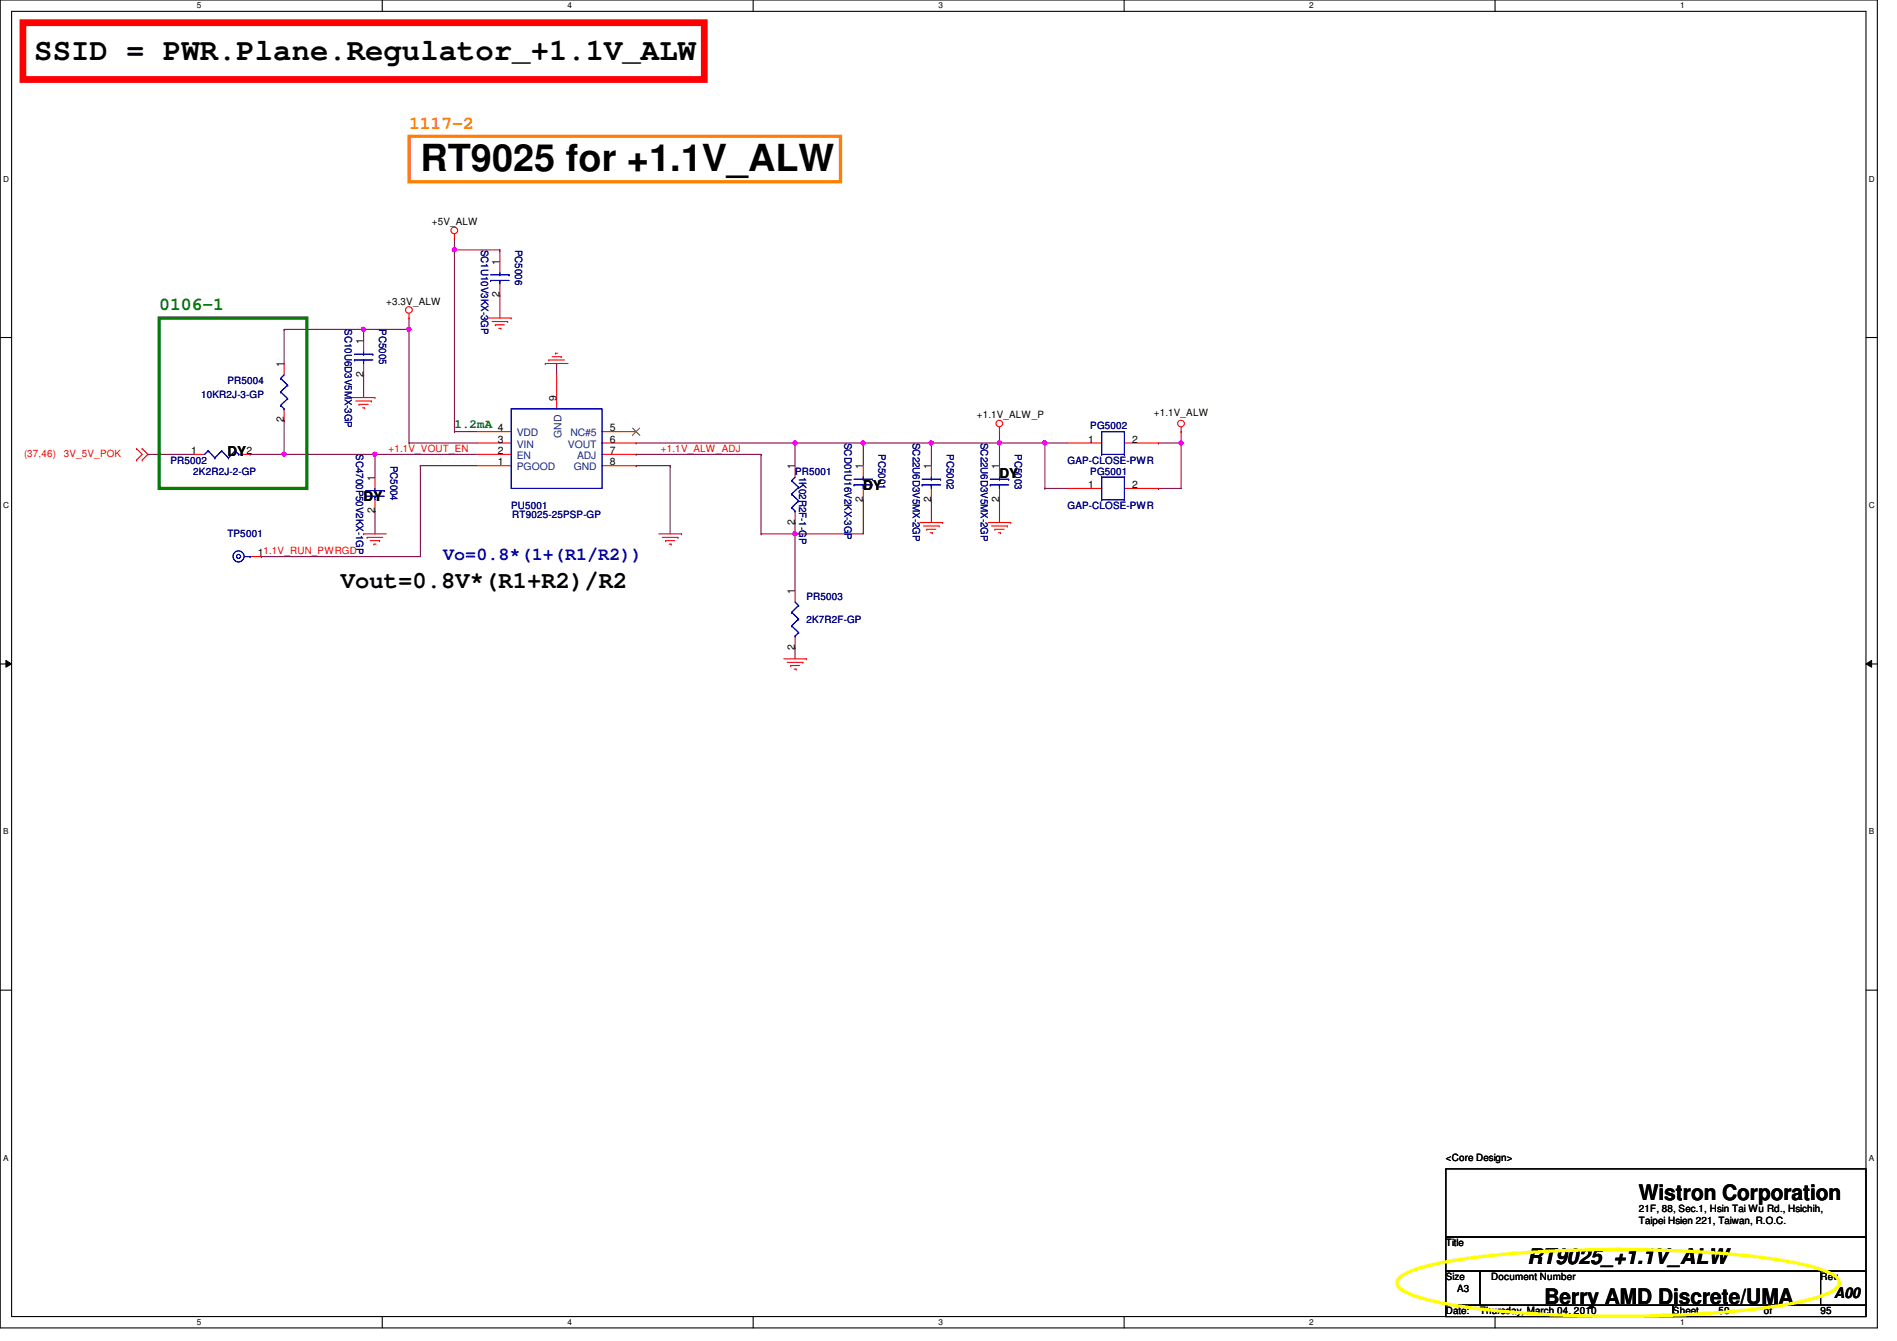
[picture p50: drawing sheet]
<svg xmlns="http://www.w3.org/2000/svg" width="297mm" height="210mm" viewBox="0 0 297 210" stroke-linecap="round" stroke-linejoin="round" font-family="sans-serif">
<defs><g id="words">
<text font-size="5.8" x="65.8" y="26.8">RT9025 for +1.1V_ALW</text>
<text font-size="4.8" x="5.4" y="9.4">SSID = PWR.Plane.Regulator_+1.1V_ALW</text>
<text font-size="3.7" x="53.4" y="92.1">Vout=0.8V*(R1+R2)/R2</text>
<g font-size="3.3">
<text x="256.6" y="187.9">Wistron Corporation</text>
<text x="239.2" y="197.9">RT9025_+1.1V_ALW</text>
<text x="241.8" y="204">Berry AMD Discrete/UMA</text>
</g>
<text font-size="2.8" fill="#ff8000" x="64" y="20.2">1117-2</text>
<text font-size="2.8" fill="#008000" x="24.9" y="48.6">0106-1</text>
<text font-size="2.8" fill="#00f" x="69.4" y="87.7">Vo=0.8*(1+(R1/R2))</text>
<text font-size="2.3" x="287.2" y="203.2">A00</text>
<g font-size="2.1">
<text x="35.6" y="71.3">DY</text>
<text x="135.2" y="76.7">DY</text>
<text x="156.5" y="74.9">DY</text>
<text x="56.9" y="78.4">DY</text>
</g>
<text font-size="1.9" fill="#008000" x="71.2" y="67.1">1.2mA</text>
<g font-size="1.6">
<text x="67.6" y="35.2">+5V_ALW</text>
<text x="78.2" y="41.4" transform="rotate(-90 78.2 41.4)">1</text>
<text x="60.5" y="47.7">+3.3V_ALW</text>
<text x="78.2" y="46.6" transform="rotate(-90 78.2 46.6)">2</text>
<text x="56.9" y="53.9" transform="rotate(-90 56.9 53.9)">1</text>
<text x="44.4" y="57.4" transform="rotate(-90 44.4 57.4)">1</text>
<text x="56.9" y="59" transform="rotate(-90 56.9 59)">2</text>
<text x="87.1" y="62.8" transform="rotate(-90 87.1 62.8)">9</text>
<text x="152.9" y="65.4">+1.1V_ALW_P</text>
<text x="180.7" y="65.1">+1.1V_ALW</text>
<text x="29.9" y="71.1">1</text>
<text x="38.6" y="71.1">2</text>
<text x="44.4" y="66.1" transform="rotate(-90 44.4 66.1)">2</text>
<text x="77.9" y="71.1">2</text>
<text x="77.9" y="69.3">3</text>
<text x="77.9" y="67.5">4</text>
<text x="95.5" y="67.5">5</text>
<text x="95.5" y="69.3">6</text>
<text x="95.5" y="71.1">7</text>
<text x="170.4" y="69.3">1</text>
<text x="177.3" y="69.3">2</text>
<text x="58.7" y="75.2" transform="rotate(-90 58.7 75.2)">1</text>
<text x="77.9" y="72.9">1</text>
<text x="95.5" y="72.9">8</text>
<text x="124.5" y="73.4" transform="rotate(-90 124.5 73.4)">1</text>
<text x="135.1" y="73.4" transform="rotate(-90 135.1 73.4)">1</text>
<text x="145.8" y="73.4" transform="rotate(-90 145.8 73.4)">1</text>
<text x="156.5" y="73.4" transform="rotate(-90 156.5 73.4)">1</text>
<text x="170.4" y="76.4">1</text>
<text x="177.3" y="76.4">2</text>
<text x="58.7" y="80.3" transform="rotate(-90 58.7 80.3)">2</text>
<text x="124.5" y="82.1" transform="rotate(-90 124.5 82.1)">2</text>
<text x="135.1" y="78.6" transform="rotate(-90 135.1 78.6)">2</text>
<text x="145.8" y="78.6" transform="rotate(-90 145.8 78.6)">2</text>
<text x="156.5" y="78.6" transform="rotate(-90 156.5 78.6)">2</text>
<text x="40.4" y="87.1">11.1V_RUN_PWRGD</text>
<text x="124.5" y="93" transform="rotate(-90 124.5 93)">1</text>
<text x="124.5" y="101.7" transform="rotate(-90 124.5 101.7)">2</text>
<text x="226.4" y="181.7">&lt;Core Design&gt;</text>
<text x="256.6" y="189.7">21F, 88, Sec.1, Hsin Tai Wu Rd., Hsichih,</text>
<text x="256.6" y="191.6">Taipei Hsien 221, Taiwan, R.O.C.</text>
<text x="226.4" y="195.1">Title</text>
<text x="226.4" y="200.4">Size</text>
<text x="228.2" y="202.2">A3</text>
<text x="233.5" y="200.4">Document Number</text>
<text x="285.1" y="200.4">Rev</text>
<text x="226.4" y="205.7">Date:</text>
<text x="231.7" y="205.7">Thursday, March 04, 2010</text>
<text x="262" y="205.7">Sheet</text>
<text x="269.1" y="205.7">50</text>
<text x="276.2" y="205.7">of</text>
<text x="285.1" y="205.7">95</text>
</g>
<g font-size="1.6" fill="#000080">
<text x="75.3" y="39.1" transform="rotate(90 75.3 39.1)">SC1U10V3KX-3GP</text>
<text x="80.7" y="39.1" transform="rotate(90 80.7 39.1)">PC5006</text>
<text x="54" y="51.6" transform="rotate(90 54 51.6)">SC10U6D3V5MX-3GP</text>
<text x="59.3" y="51.6" transform="rotate(90 59.3 51.6)">PC5005</text>
<text x="31.5" y="62.2">10KR2J-3-GP</text>
<text x="35.6" y="60.1">PR5004</text>
<text x="55.8" y="71.1" transform="rotate(90 55.8 71.1)">SC4700P50V2KX-1GP</text>
<text x="132.2" y="69.3" transform="rotate(90 132.2 69.3)">SCD01U16V2KX-3GP</text>
<text x="137.6" y="71.1" transform="rotate(90 137.6 71.1)">PC5001</text>
<text x="142.9" y="69.3" transform="rotate(90 142.9 69.3)">SC22U6D3V5MX-2GP</text>
<text x="148.2" y="71.1" transform="rotate(90 148.2 71.1)">PC5002</text>
<text x="153.6" y="69.3" transform="rotate(90 153.6 69.3)">SC22U6D3V5MX-2GP</text>
<text x="158.9" y="71.1" transform="rotate(90 158.9 71.1)">PC5003</text>
<text x="170.7" y="67.2">PG5002</text>
<text x="26.7" y="72.6">PR5002</text>
<text x="30.3" y="74.3">2K2R2J-2-GP</text>
<text x="61.1" y="72.9" transform="rotate(90 61.1 72.9)">PC5004</text>
<text x="124.5" y="74.3">PR5001</text>
<text x="125.1" y="74.7" transform="rotate(90 125.1 74.7)">1K02R2F-1-GP</text>
<text x="167.2" y="72.6">GAP-CLOSE-PWR</text>
<text x="170.7" y="74.3">PG5001</text>
<text x="80" y="79.7">PU5001</text>
<text x="80.2" y="81.1">RT9025-25PSP-GP</text>
<text x="167.2" y="79.7">GAP-CLOSE-PWR</text>
<text x="35.6" y="84.1">TP5001</text>
<text x="126.3" y="93.9">PR5003</text>
<text x="126.3" y="97.5">2K7R2F-GP</text>
</g>
<g font-size="1.6" fill="#f00">
<text x="3.8" y="71.5">(37,46)</text>
<text x="10" y="71.5">3V_5V_POK</text>
<text x="60.8" y="70.8">+1.1V_VOUT_EN</text>
<text x="103.5" y="70.8">+1.1V_ALW_ADJ</text>
</g>
<g font-size="1.6" fill="#004080">
<text x="80.9" y="71.8">EN</text>
<text x="80.9" y="70.1">VIN</text>
<text x="80.9" y="68.3">VDD</text>
<text x="87.9" y="68.5" transform="rotate(-90 87.9 68.5)">GND</text>
<text x="88.9" y="70.1">VOUT</text>
<text x="89.3" y="68.3">NC#5</text>
<text x="90.4" y="71.8">ADJ</text>
<text x="80.9" y="73.6">PGOOD</text>
<text x="89.8" y="73.6">GND</text>
</g>
<g font-size="1.3">
<text x="30.8" y="1.3">5</text>
<text x="88.9" y="1.3">4</text>
<text x="146.9" y="1.3">3</text>
<text x="205" y="1.3">2</text>
<text x="263.1" y="1.3">1</text>
<text x=".5" y="28.4">D</text>
<text x="292.6" y="28.4">D</text>
<text x=".5" y="79.5">C</text>
<text x="292.6" y="79.5">C</text>
<text x=".5" y="130.6">B</text>
<text x="292.6" y="130.6">B</text>
<text x=".5" y="181.7">A</text>
<text x="292.6" y="181.7">A</text>
<text x="30.8" y="207.4">5</text>
<text x="88.9" y="207.4">4</text>
<text x="146.9" y="207.4">3</text>
<text x="205" y="207.4">2</text>
<text x="263.1" y="207.4">1</text>
</g>
</g></defs>
<path d="M0 0h294v207.9h-294zM1.8 1.8h290.4v204.3h-290.4z" fill="none" stroke="#000" stroke-width=".17"/>
<g fill="#fff">
<path d="M30.8 .2h.7v1.4h-.7z"/>
<path d="M30.8 206.2h.7v1.4h-.7z"/>
</g>
<path d="M59.9 0v1.8M59.9 206.1v1.8" fill="none" stroke="#000" stroke-width=".17"/>
<g fill="#fff">
<path d="M88.9 .2h.6v1.4h-.6z"/>
<path d="M88.9 206.2h.6v1.4h-.6z"/>
</g>
<path d="M117.9 0v1.8M117.9 206.1v1.8" fill="none" stroke="#000" stroke-width=".17"/>
<g fill="#fff">
<path d="M146.9 .2h.7v1.4h-.7z"/>
<path d="M146.9 206.2h.7v1.4h-.7z"/>
</g>
<path d="M176 0v1.8M176 206.1v1.8" fill="none" stroke="#000" stroke-width=".17"/>
<g fill="#fff">
<path d="M205 .2h.7v1.4h-.7z"/>
<path d="M205 206.2h.7v1.4h-.7z"/>
</g>
<path d="M234.1 0v1.8M234.1 206.1v1.8" fill="none" stroke="#000" stroke-width=".17"/>
<g fill="#fff">
<path d="M263.1 .2h.7v1.4h-.7z"/>
<path d="M263.1 206.2h.7v1.4h-.7z"/>
<path d="M.5 27.3h.9v1.4h-.9z"/>
<path d="M292.6 27.3h.9v1.4h-.9z"/>
<path d="M.5 78.4h.9v1.4h-.9z"/>
<path d="M292.6 78.4h.9v1.4h-.9z"/>
</g>
<path d="M0 52.8h1.8M292.2 52.8h1.8" fill="none" stroke="#000" stroke-width=".17"/>
<g fill="#fff">
<path d="M.5 129.5h.8v1.4h-.8z"/>
<path d="M292.6 129.5h.9v1.4h-.9z"/>
</g>
<path d="M0 103.9h1.8M292.2 103.9h1.8" fill="none" stroke="#000" stroke-width=".17"/>
<path d="M.9 103.4l.9 .5-.9 .5zM292.2 103.9l.9-.5v1z" fill="#000"/>
<path d="M.9 103.4l.9 .5-.9 .5zM292.2 103.9l.9-.5v1z" fill="none" stroke="#000" stroke-width=".16"/>
<g fill="#fff">
<path d="M.5 180.5h.8v1.4h-.8z"/>
<path d="M292.6 180.5h.9v1.4h-.9z"/>
</g>
<path d="M0 155h1.8M292.2 155h1.8" fill="none" stroke="#000" stroke-width=".17"/>
<path d="M71.2 39.1h.1M71.2 39.1v28.5M71.2 39.1h7.1M78.3 39.1h.1M78.3 39.1v1.8M78.3 46.2h.1M78.3 46.2v3.6M64 69.3h.1M64 69.3h10.7" fill="none" stroke="#800040" stroke-width=".17"/>
<circle cx="71.1" cy="39.1" r=".32" fill="#f0f"/>
<circle cx="71.1" cy="39.1" r=".32" fill="none" stroke="#f0f" stroke-width=".17"/>
<path d="M71.2 37.3h.1M71.2 37.3v1.8M71.2 67.6h.1M71.2 67.6h3.5M156.5 78.2h.1M156.5 78.2v3.6M124.5 83.6h.1M124.5 83.6h10.7" fill="none" stroke="#800040" stroke-width=".17"/>
<circle cx="124.5" cy="83.5" r=".32" fill="#f0f"/>
<circle cx="124.5" cy="83.5" r=".32" fill="none" stroke="#f0f" stroke-width=".17"/>
<g fill="none" stroke="#800040" stroke-width=".17">
<path d="M99.6 69.3h.1M99.6 69.3h35.6M124.5 69.3h.1M124.5 69.3v3.6M135.2 69.3h.1M135.2 78.2h.1M135.2 69.3v3.6M135.2 78.2v5.4M145.8 78.2h.1M145.8 69.3h.1M145.8 69.3v3.6M145.8 78.2v3.6"/>
<path d="M124.5 83.6h.1M124.5 83.6v8.9"/>
</g>
<circle cx="124.5" cy="69.3" r=".32" fill="#f0f"/>
<circle cx="124.5" cy="69.3" r=".32" fill="none" stroke="#f0f" stroke-width=".17"/>
<path d="M135.2 69.3h.1M135.2 69.3h10.6M119.2 83.6h.1M124.5 81.8h.1M124.5 81.8v1.8h-5.3" fill="none" stroke="#800040" stroke-width=".17"/>
<circle cx="145.8" cy="69.3" r=".32" fill="#f0f"/>
<circle cx="145.8" cy="69.3" r=".32" fill="none" stroke="#f0f" stroke-width=".17"/>
<circle cx="135.1" cy="69.3" r=".32" fill="#f0f"/>
<circle cx="135.1" cy="69.3" r=".32" fill="none" stroke="#f0f" stroke-width=".17"/>
<path d="M156.5 69.3h.1M156.5 69.3v3.6" fill="none" stroke="#800040" stroke-width=".17"/>
<circle cx="156.5" cy="69.3" r=".32" fill="#f0f"/>
<circle cx="156.5" cy="69.3" r=".32" fill="none" stroke="#f0f" stroke-width=".17"/>
<path d="M56.9 51.6h.1M56.9 51.6v1.7M64 51.6h.1M64 51.6v17.7M99.6 72.9h.1M99.6 72.9h5.3M104.9 72.9h.1M104.9 72.9v10.7M145.8 69.3h.1M156.5 67.6h.1M156.5 67.6v1.7h-10.7" fill="none" stroke="#800040" stroke-width=".17"/>
<circle cx="64" cy="51.5" r=".32" fill="#f0f"/>
<circle cx="64" cy="51.5" r=".32" fill="none" stroke="#f0f" stroke-width=".17"/>
<g fill="none" stroke="#800040" stroke-width=".17">
<path d="M56.9 51.6h.1M64 49.8h.1M64 49.8v1.8h-7.1M87.2 56.9h.1M87.2 56.9v1.8M58.7 71.1h.1M58.7 71.1h16M99.6 71.1h.1M99.6 71.1h19.6M119.2 71.1h.1M119.2 71.1v12.5M156.5 69.3h.1"/>
<path d="M156.5 69.3h7.1"/>
</g>
<circle cx="58.7" cy="71.1" r=".32" fill="#f0f"/>
<circle cx="58.7" cy="71.1" r=".32" fill="none" stroke="#f0f" stroke-width=".17"/>
<path d="M44.5 71.1h.1M44.5 71.1h14.2M58.7 71.1h.1M58.7 71.1v3.6" fill="none" stroke="#800040" stroke-width=".17"/>
<circle cx="44.5" cy="71.1" r=".32" fill="#f0f"/>
<circle cx="44.5" cy="71.1" r=".32" fill="none" stroke="#f0f" stroke-width=".17"/>
<path d="M23.2 71.1h.1M23.2 71.1h7.1M185 69.3h.1M185 69.3v7.2M58.7 80h.1M58.7 80v3.6" fill="none" stroke="#800040" stroke-width=".17"/>
<circle cx="184.9" cy="69.3" r=".32" fill="#f0f"/>
<circle cx="184.9" cy="69.3" r=".32" fill="none" stroke="#f0f" stroke-width=".17"/>
<g fill="none" stroke="#800040" stroke-width=".17">
<path d="M56.9 58.7h.1M56.9 58.7v3.5M65.8 72.9h.1M65.8 72.9v14.2M65.8 72.9h8.9M163.6 69.3h.1M163.6 69.3h3.6M163.6 69.3v7.2M181.4 69.3h.1M181.4 76.5h.1M181.4 76.5h3.6M185 67.6h.1"/>
<path d="M185 67.6v1.7h-3.6"/>
</g>
<circle cx="163.6" cy="69.3" r=".32" fill="#f0f"/>
<circle cx="163.6" cy="69.3" r=".32" fill="none" stroke="#f0f" stroke-width=".17"/>
<path d="M44.5 51.6h.1M44.5 51.6h12.4M39.2 71.1h.1M44.5 65.8h.1M44.5 65.8v5.3h-5.3M163.6 76.5h.1M163.6 76.5h3.6M40.9 87.1h.1M40.9 87.1h24.9M124.5 101.3h.1M124.5 101.3v1.8" fill="none" stroke="#800040" stroke-width=".17"/>
<circle cx="56.9" cy="51.5" r=".32" fill="#f0f"/>
<circle cx="56.9" cy="51.5" r=".32" fill="none" stroke="#f0f" stroke-width=".17"/>
<path d="M44.5 56.9h.1M44.5 51.6v5.3" fill="none" stroke="#800040" stroke-width=".17"/>
<g fill="none" stroke="#f00" stroke-width=".17">
<path d="M71.2 37.3h.1M71.2 36.6v.7M44.5 56.9v1.8M56.9 53.3v1.8M56.9 56.9v1.8M64 49.8h.1M64 49.1v.7M76.5 49.8h3.5M77 50.3h2.5M77.6 50.8h.1M77.6 50.8h1.4M78.1 51.4h.3"/>
<path d="M78.3 40.9v1.8M78.3 44.4v1.8M78.4 51.4h.1M79.5 50.3h.1M80 49.8h.1M85.4 56.9h.1M85.4 56.9h3.5M85.9 56.3h.1M85.9 56.3h2.5M86.4 55.8h1.5M87 55.3h.1M87 55.3h.3"/>
<path d="M87.2 58.7v5.3M87.9 55.8h.1M21.4 70.2h.1M21.4 72h.1M21.4 70.2l.9 .9-.9 .9M22.3 72h.1M22.3 70.2h.1M22.3 70.2l.9 .9-.9 .9M30.3 71.1h1.7M37.4 71.1h1.8M44.5 64v1.8M55.2 62.2h3.5"/>
<path d="M55.7 62.8h2.5M56.2 63.3h.1M56.2 63.3h1.5M56.8 63.8h.3M57.1 63.8h.1M58.2 62.8h.1M58.7 62.2h.1M58.7 74.7v1.8M58.7 78.2v1.8M74.7 71.1h5.3M74.7 69.3h5.3M74.7 72.9h5.3"/>
<path d="M74.7 67.6h5.3M94.3 71.1h5.3M94.3 69.3h5.3M94.3 72.9h5.3M94.3 67.6h5.3M124.5 72.9v1.8M135.2 72.9v1.8M135.2 76.5v1.7M145.8 72.9v1.8M145.8 76.5v1.7M156.5 67.6h.1M156.5 66.8v.8"/>
<path d="M156.5 72.9v1.8M156.5 76.5v1.7M167.2 76.5h5.3M167.2 69.3h5.3M176.1 76.5h5.3M176.1 69.3h5.3M185 67.6h.1M185 66.8v.8M39.2 87.1h1.7M56.9 83.6h.1M56.9 83.6h3.6M57.5 84.1h.1"/>
<path d="M57.5 84.1h2.4M58 84.6h1.4M58.5 85.2h.1M58.5 85.2h.4M59.4 84.6h.1M103.2 83.6h3.5M103.7 84.1h2.5M104.2 84.6h.1M104.2 84.6h1.5M104.8 85.2h.3M105.1 85.2h.1M106.2 84.1h.1"/>
<path d="M106.7 83.6h.1M124.5 80v1.8M124.5 92.5v1.7M124.5 99.6v1.7M144.1 81.8h3.5M144.6 82.3h2.5M145.1 82.8h.1M145.1 82.8h1.5M145.7 83.4h.3M146 83.4h.1M147.1 82.3h.1M147.6 81.8h.1"/>
<path d="M154.7 81.8h3.6M155.3 82.3h2.4M155.8 82.8h.1M155.8 82.8h1.4M156.3 83.4h.4M156.7 83.4h.1M157.7 82.3h.1M158.3 81.8h.1M122.7 103.1h3.6M123.3 103.7h2.4M123.8 104.2h.1M123.8 104.2h1.4"/>
<path d="M124.3 104.7h.4M124.7 104.7h.1M125.7 103.7h.1M126.3 103.1h.1"/>
<circle cx="71.1" cy="36.1" r=".52"/>
<circle cx="64" cy="48.5" r=".52"/>
<circle cx="156.5" cy="66.3" r=".52"/>
<circle cx="184.9" cy="66.3" r=".52"/>
</g>
<path d="M226.4 183h65.8v10.6h-65.8zM226.4 193.6h65.8v5.4h-65.8zM226.4 199h5.3v5.3h-5.3zM231.7 199h53.4v5.3h-53.4zM285.1 199h7.1v5.3h-7.1zM226.4 204.3h35.6v1.8h-35.6zM262 204.3h30.2v1.8h-30.2z" fill="none" stroke="#000" stroke-width=".17"/>
<path d="M3.6 3.6h106.7v8.8h-106.7z" fill="none" stroke="#f00" stroke-width="1.1"/>
<path d="M64 21.3h67.6v7.1h-67.6z" fill="none" stroke="#ff8000" stroke-width=".51"/>
<path d="M219.2 199.9a17 17 0 0 1 6.9-2.3 169.4 169.4 0 0 1 33.2-1.9 129.4 129.4 0 0 1 23 2.2 14.7 14.7 0 0 1 5.2 2 1.04 1.04 0 0 1 0 1.8 17 17 0 0 1-6.8 2.3 167.9 167.9 0 0 1-33.2 2 127.9 127.9 0 0 1-23.1-2.3 14.6 14.6 0 0 1-5.2-2 1.04 1.04 0 0 1 0-1.8z" fill="none" stroke="#ff0" stroke-width=".51"/>
<path d="M24.9 49.8h23.1v26.7h-23.1z" fill="none" stroke="#008000" stroke-width=".51"/>
<g fill="none" stroke="#00f" stroke-width=".17">
<path d="M43.9 59.2h.1M43.9 59.2l1.1 1.1M44.5 58.7l-.6 .5M55.5 56.3h.1M55.5 55.5h2.9M55.5 56.3h2.9M56.9 55.5h.1M56.9 56.3h.1M56.9 55.1v.4M56.9 56.3v.6M58.4 55.5h.1M76.8 43.9h.1"/>
<path d="M76.8 43h2.9M76.8 43.9h2.9M78.3 43h.1M78.3 43.9h.1M78.3 42.7v.3M78.3 43.9v.5M79.7 43h.1M32.6 70.6h.1M32.6 70.6l-.6 .5M32.6 70.6l1.1 1.1M33.7 71.7h.1M34.7 70.6h.1"/>
<path d="M34.7 70.6l-1 1.1M34.7 70.6l1.1 1.1M35.8 71.7h.1M36.8 70.6h.1M36.8 70.6l-1 1.1M36.8 70.6l.6 .5M37.4 71.1h.1M43.9 61.3h.1M43.9 63.5h.1M43.9 61.3l1.1 1.1M43.9 63.5l.6 .5M44.5 64h.1"/>
<path d="M45 60.3h.1M45 62.4h.1M45 60.3l-1.1 1M45 62.4l-1.1 1.1M57.3 77.7h.1M57.3 76.8h2.9M57.3 77.7h2.9M58.7 76.8h.1M58.7 77.7h.1M58.7 76.5v.3M58.7 77.7v.5M60.2 76.8h.1"/>
<path d="M80 64h14.3v12.5h-14.3zM123.9 75.2h.1M123.9 77.3h.1M123.9 79.5h.1M123.9 75.2l1.1 1.1M123.9 77.3l1.1 1.1M123.9 79.5l.6 .5M124.5 74.7l-.6 .5M125 76.3h.1M125 78.4h.1M125 76.3l-1.1 1M125 78.4l-1.1 1.1"/>
<path d="M133.7 75.9h.1M133.7 75h2.9M133.7 75.9h2.9M135.2 75h.1M135.2 75.9h.1M135.2 74.7v.3M135.2 75.9v.6M136.6 75h.1M144.4 75.9h.1M144.4 75h2.9M144.4 75.9h2.9M145.8 75h.1"/>
<path d="M145.8 75.9h.1M145.8 74.7v.3M145.8 75.9v.6M147.3 75h.1M155.1 75.9h.1M155.1 75h2.8M155.1 75.9h2.8M156.5 75h.1M156.5 75.9h.1M156.5 74.7v.3M156.5 75.9v.6M157.9 75h.1"/>
<path d="M172.5 74.7h.1M172.5 78.2h.1M172.5 67.6h.1M172.5 71.1h.1M172.5 67.6v3.5M172.5 74.7v3.5M172.5 74.7h3.6M172.5 78.2h3.6M172.5 67.6h3.6M172.5 71.1h3.6M176.1 74.7h.1M176.1 78.2h.1"/>
<path d="M176.1 67.6h.1M176.1 71.1h.1M176.1 67.6v3.5M176.1 74.7v3.5M38.3 87.1h.9M39.2 87.1h.1M123.9 95.8h.1M123.9 98h.1M123.9 95.8l1.1 1.1M123.9 98l1.1 1M124.5 80h.1M124.5 99.6h.1"/>
<path d="M124.5 94.2l.5 .6M125 94.8h.1M125 96.9h.1M125 99h.1M125 94.8l-1.1 1M125 96.9l-1.1 1.1M125 99l-.5 .6"/>
<circle cx="37.4" cy="87.1" r=".32"/>
<circle cx="37.4" cy="87.1" r=".87"/>
</g>
<path d="M99.1 67l1.1 1.2M100.2 67l-1.2 1.2" fill="none" stroke="#804000" stroke-width=".16"/>
<circle cx="71.1" cy="39.1" r=".32" fill="#f0f"/>
<circle cx="71.1" cy="39.1" r=".32" fill="none" stroke="#f0f" stroke-width=".17"/>
<circle cx="124.5" cy="83.5" r=".32" fill="#f0f"/>
<circle cx="124.5" cy="83.5" r=".32" fill="none" stroke="#f0f" stroke-width=".17"/>
<circle cx="124.5" cy="69.3" r=".32" fill="#f0f"/>
<circle cx="124.5" cy="69.3" r=".32" fill="none" stroke="#f0f" stroke-width=".17"/>
<circle cx="145.8" cy="69.3" r=".32" fill="#f0f"/>
<circle cx="145.8" cy="69.3" r=".32" fill="none" stroke="#f0f" stroke-width=".17"/>
<circle cx="135.1" cy="69.3" r=".32" fill="#f0f"/>
<circle cx="135.1" cy="69.3" r=".32" fill="none" stroke="#f0f" stroke-width=".17"/>
<circle cx="156.5" cy="69.3" r=".32" fill="#f0f"/>
<circle cx="156.5" cy="69.3" r=".32" fill="none" stroke="#f0f" stroke-width=".17"/>
<circle cx="64" cy="51.5" r=".32" fill="#f0f"/>
<circle cx="64" cy="51.5" r=".32" fill="none" stroke="#f0f" stroke-width=".17"/>
<circle cx="58.7" cy="71.1" r=".32" fill="#f0f"/>
<circle cx="58.7" cy="71.1" r=".32" fill="none" stroke="#f0f" stroke-width=".17"/>
<circle cx="44.5" cy="71.1" r=".32" fill="#f0f"/>
<circle cx="44.5" cy="71.1" r=".32" fill="none" stroke="#f0f" stroke-width=".17"/>
<circle cx="184.9" cy="69.3" r=".32" fill="#f0f"/>
<circle cx="184.9" cy="69.3" r=".32" fill="none" stroke="#f0f" stroke-width=".17"/>
<circle cx="163.6" cy="69.3" r=".32" fill="#f0f"/>
<circle cx="163.6" cy="69.3" r=".32" fill="none" stroke="#f0f" stroke-width=".17"/>
<circle cx="56.9" cy="51.5" r=".32" fill="#f0f"/>
<circle cx="56.9" cy="51.5" r=".32" fill="none" stroke="#f0f" stroke-width=".17"/>
<use href="#words"/>
</svg>
